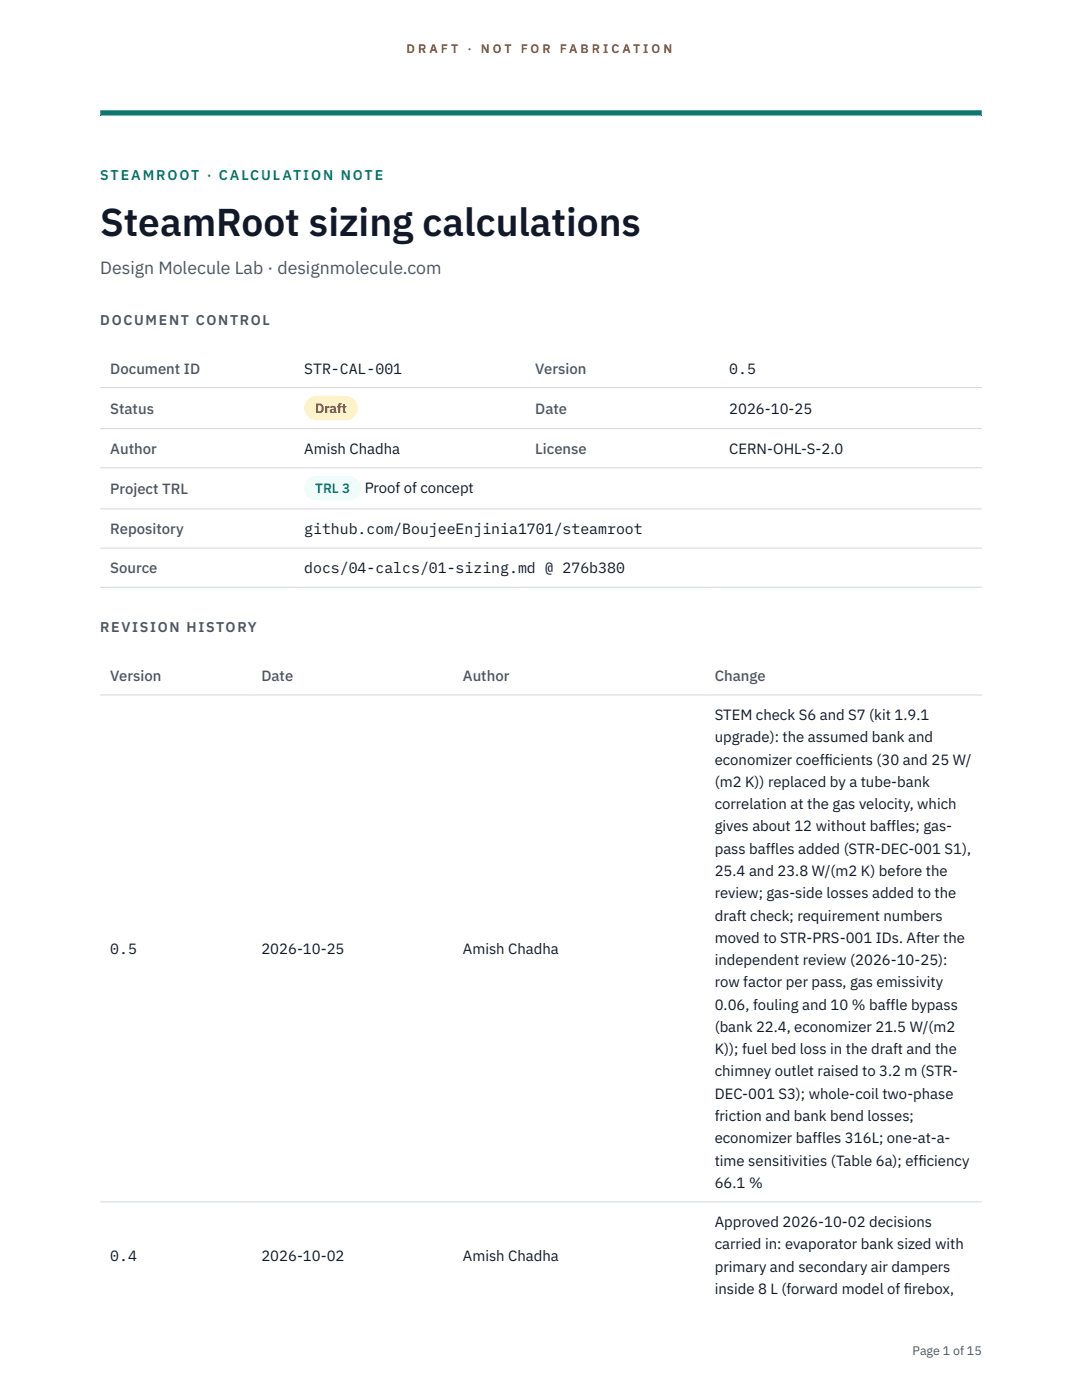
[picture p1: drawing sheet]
<svg xmlns="http://www.w3.org/2000/svg" width="216mm" height="279mm" viewBox="0 0 216 279" stroke-linecap="round" stroke-linejoin="round" font-family="sans-serif">
<defs><g id="words">
<text font-size="7.8" fill="#111827" x="20" y="47.1">SteamRoot sizing calculations</text>
<text font-size="3.5" fill="#4b5563" x="20" y="54.6">Design Molecule Lab · designmolecule.com</text>
<g font-size="3" fill="#4b5563">
<text x="22" y="74.5">Document ID</text>
<text x="106.8" y="74.5">Version</text>
<text x="22" y="82.6">Status</text>
<text x="106.8" y="82.6">Date</text>
<text x="22" y="90.6">Author</text>
<text x="106.8" y="90.6">License</text>
<text x="22" y="98.6">Project TRL</text>
<text x="22" y="106.6">Repository</text>
<text x="22" y="114.4">Source</text>
<text x="22" y="135.9">Version</text>
<text x="52.2" y="135.9">Date</text>
<text x="92.4" y="135.9">Author</text>
<text x="142.6" y="135.9">Change</text>
</g>
<g font-size="3" fill="#111827">
<text x="60.7" y="74.5">STR-CAL-001</text>
<text x="145.5" y="74.5">0.5</text>
<text x="145.5" y="82.6">2026-10-25</text>
<text x="60.7" y="90.6">Amish Chadha</text>
<text x="145.5" y="90.6">CERN-OHL-S-2.0</text>
<text x="72.8" y="98.5">Proof of concept</text>
<text x="60.7" y="106.6">github.com/BoujeeEnjinia1701/steamroot</text>
<text x="60.7" y="114.4">docs/04-calcs/01-sizing.md @ 276b380</text>
<text x="142.6" y="143.7">STEM check S6 and S7 (kit 1.9.1</text>
<text x="142.6" y="148.2">upgrade): the assumed bank and</text>
<text x="142.6" y="152.6">economizer coeff</text>
<text x="164.5" y="152.6">icients (30 and 25 W/</text>
<text x="142.6" y="157.1">(m2 K)) replaced by a tube-bank</text>
<text x="142.6" y="161.5">correlation at the gas velocity, which</text>
<text x="142.6" y="165.9">gives about 12 without baffles; gas-</text>
<text x="142.6" y="170.4">pass baffles added (STR-DEC-001 S1),</text>
<text x="142.6" y="174.8">25.4 and 23.8 W/(m2 K) before the</text>
<text x="142.6" y="179.3">review; gas-side losses added to the</text>
<text x="142.6" y="183.7">draft check; requirement numbers</text>
<text x="22" y="190.4">0.5</text>
<text x="52.2" y="190.4">2026-10-25</text>
<text x="92.4" y="190.4">Amish Chadha</text>
<text x="142.6" y="188.2">moved to STR-PRS-001 IDs. After the</text>
<text x="142.6" y="192.6">independent review (2026-10-25):</text>
<text x="142.6" y="197.1">row factor per pass, gas emissivity</text>
<text x="142.6" y="201.5">0.06, fouling and 10 % baffle bypass</text>
<text x="142.6" y="205.9">(bank 22.4, economizer 21.5 W/(m2</text>
<text x="142.6" y="210.4">K)); fuel bed loss in the draft and the</text>
<text x="142.6" y="214.8">chimney outlet raised to 3.2 m (STR-</text>
<text x="142.6" y="219.3">DEC-001 S3); whole-coil two-phase</text>
<text x="142.6" y="223.7">friction and bank bend losses;</text>
<text x="142.6" y="228.2">economizer baffles 316L; one-at-a-</text>
<text x="142.6" y="232.6">time sensitivities (Table 6a); eff</text>
<text x="183.3" y="232.6">iciency</text>
<text x="142.6" y="237.1">66.1 %</text>
<text x="142.6" y="244.9">Approved 2026-10-02 decisions</text>
<text x="22" y="251.6">0.4</text>
<text x="52.2" y="251.6">2026-10-02</text>
<text x="92.4" y="251.6">Amish Chadha</text>
<text x="142.6" y="249.3">carried in: evaporator bank sized with</text>
<text x="142.6" y="253.8">primary and secondary air dampers</text>
<text x="142.6" y="258.2">inside 8 L (forward model of f</text>
<text x="180.4" y="258.2">irebox,</text>
</g>
<text font-size="2.8" fill="#0f766e" x="20" y="36">STEAMROOT · CALCULATION NOTE</text>
<g font-size="2.8" fill="#4b5563">
<text x="20" y="64.8">DOCUMENT CONTROL</text>
<text x="20" y="126.2">REVISION HISTORY</text>
</g>
<text font-size="2.7" fill="#92400e" x="62.9" y="82.5">Draft</text>
<text font-size="2.7" fill="#0f766e" x="62.9" y="98.5">TRL 3</text>
<g font-size="2.5" fill="#b45309">
<text x="81.1" y="10.5">D R A F T</text>
<text x="93.3" y="10.5">·</text>
<text x="95.9" y="10.5">N O T</text>
<text x="103.9" y="10.5">F O R</text>
<text x="111.7" y="10.5">F A B R I C A T I O N</text>
</g>
<text font-size="2.5" fill="#4b5563" x="182.1" y="270.3">Page 1 of 15</text>
</g></defs>
<path d="M20 23.1h175.9zM20 22h175.9v1.1h-175.9z" fill-rule="evenodd" fill="#0f766e"/>
<path d="M20 77.3h175.9M20 85.5h175.9M20 93.4h175.9M20 101.6h175.9M20 109.4h175.9M20 117.2h175.9M20 138.7h175.9M20 239.9h175.9" fill="none" stroke="#d1d5db" stroke-width=".2"/>
<path d="M60.7 79h10.7v4.9h-10.7z" fill="#fef3c7"/>
<path d="M60.7 95.1h11.4v4.8h-11.4z" fill="#f0fdfa"/>
<use href="#words"/>
</svg>
